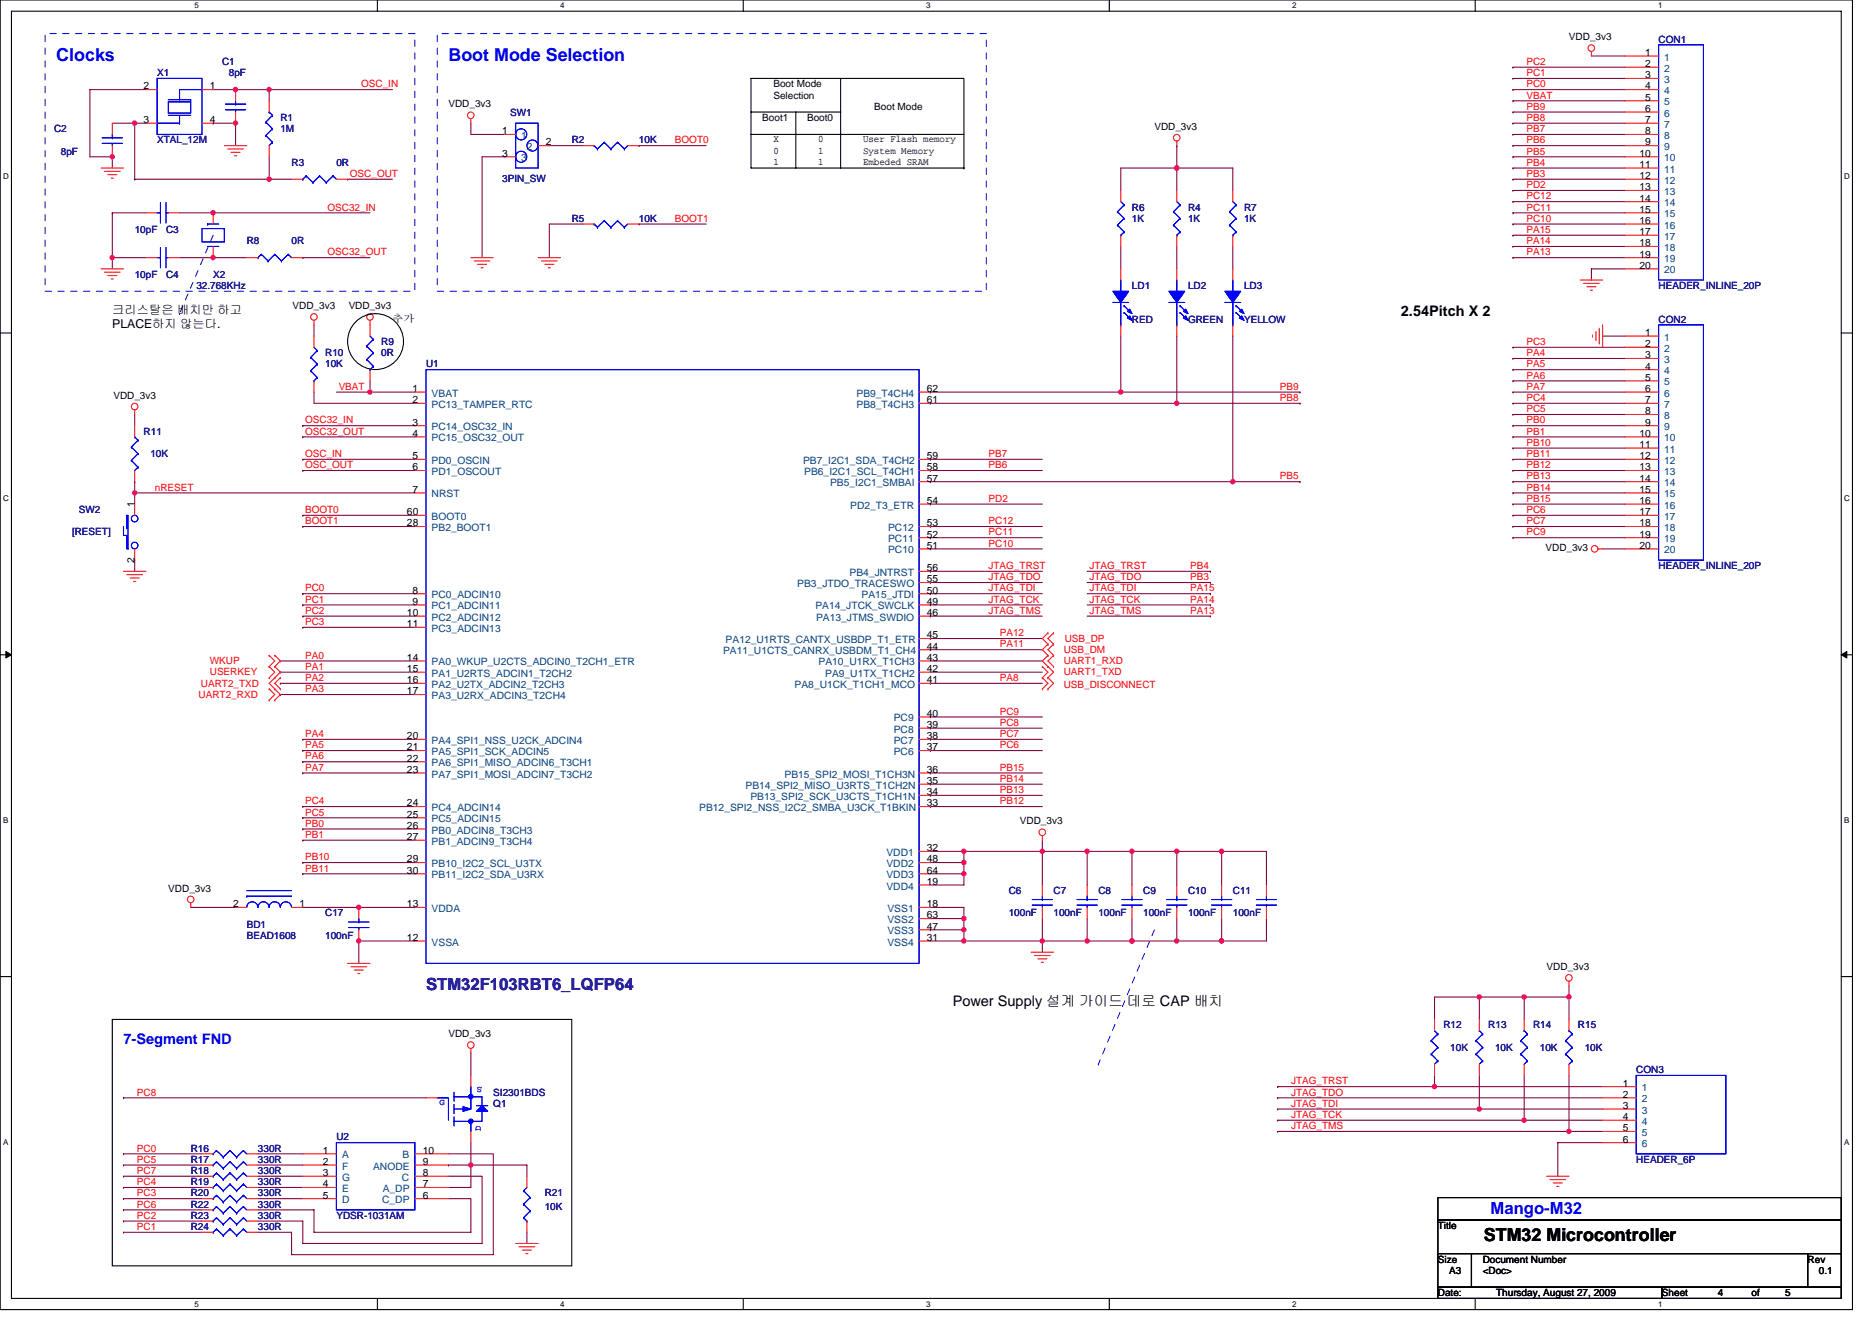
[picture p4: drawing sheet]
<svg xmlns="http://www.w3.org/2000/svg" width="297mm" height="210mm" viewBox="0 0 297 210" stroke-linecap="round" stroke-linejoin="round" font-family="sans-serif">
<defs><g id="words">
<g font-size="2.8" fill="#00f">
<text x="8.9" y="9.8">Clocks</text>
<text x="71.2" y="9.8">Boot Mode Selection</text>
</g>
<text font-size="2.8" x="235.5" y="197">STM32 Microcontroller</text>
<text font-size="2.6" fill="#000080" x="67.6" y="157.1">STM32F103RBT6_LQFP64</text>
<text font-size="2.6" fill="#00f" x="236.5" y="192.7">Mango-M32</text>
<g font-size="2.3">
<text x="222.3" y="50.1">2.54Pitch X 2</text>
<text x="151.2" y="159.6">Power Supply 설계 가이드 데로 CAP 배치</text>
</g>
<text font-size="2.3" fill="#00f" x="19.6" y="165.7">7-Segment FND</text>
<g font-size="1.9">
<text x="17.8" y="49.8">크리스탈은 배치만 하고</text>
<text x="17.8" y="52">PLACE하지 않는다.</text>
</g>
<g font-size="1.6" fill="#000080">
<text x="35.2" y="10.3">C1</text>
<text x="263.2" y="6.8">CON1</text>
<text x="24.9" y="12.1">X1</text>
<text x="36.3" y="12.1">8pF</text>
<text x="8.6" y="21">C2</text>
<text x="24.9" y="22.8">XTAL_12M</text>
<text x="44.5" y="19.2">R1</text>
<text x="44.5" y="21">1M</text>
<text x="80.9" y="18.5">SW1</text>
<text x="90.7" y="22.8">R2</text>
<text x="101.4" y="22.8">10K</text>
<text x="9.6" y="24.5">8pF</text>
<text x="46.3" y="26.3">R3</text>
<text x="53.4" y="26.3">0R</text>
<text x="79.7" y="28.8">3PIN_SW</text>
<text x="90.7" y="35.2">R5</text>
<text x="101.4" y="35.2">10K</text>
<text x="179.6" y="33.4">R6</text>
<text x="179.6" y="35.2">1K</text>
<text x="188.5" y="33.4">R4</text>
<text x="188.5" y="35.2">1K</text>
<text x="197.4" y="33.4">R7</text>
<text x="197.4" y="35.2">1K</text>
<text x="21.4" y="37">10pF</text>
<text x="26.3" y="37">C3</text>
<text x="39.2" y="38.8">R8</text>
<text x="46.3" y="38.8">0R</text>
<text x="21.4" y="44.1">10pF</text>
<text x="26.3" y="44.1">C4</text>
<text x="31.2" y="45.9">32.768KHz</text>
<text x="33.8" y="44.1">X2</text>
<text x="179.6" y="45.9">LD1</text>
<text x="188.5" y="45.9">LD2</text>
<text x="197.4" y="45.9">LD3</text>
<text x="263.2" y="45.9">HEADER_INLINE_20P</text>
<text x="179.6" y="51.2">RED</text>
<text x="188.5" y="51.2">GREEN</text>
<text x="197.4" y="51.2">YELLOW</text>
<text x="263.2" y="51.2">CON2</text>
<text x="51.6" y="56.5">R10</text>
<text x="51.6" y="58.3">10K</text>
<text x="60.5" y="54.8">R9</text>
<text x="60.5" y="56.5">0R</text>
<text x="67.6" y="58.3">U1</text>
<text x="22.8" y="69">R11</text>
<text x="23.9" y="72.5">10K</text>
<text x="12.5" y="81.4">SW2</text>
<text x="11.4" y="85">[RESET]</text>
<text x="263.2" y="90.3">HEADER_INLINE_20P</text>
<text x="160.1" y="141.9">C6</text>
<text x="167.2" y="141.9">C7</text>
<text x="174.3" y="141.9">C8</text>
<text x="181.4" y="141.9">C9</text>
<text x="188.5" y="141.9">C10</text>
<text x="195.6" y="141.9">C11</text>
<text x="39.2" y="147.2">BD1</text>
<text x="39.2" y="149">BEAD1608</text>
<text x="51.6" y="145.4">C17</text>
<text x="51.6" y="149">100nF</text>
<text x="160.1" y="145.4">100nF</text>
<text x="167.2" y="145.4">100nF</text>
<text x="174.3" y="145.4">100nF</text>
<text x="181.4" y="145.4">100nF</text>
<text x="188.5" y="145.4">100nF</text>
<text x="195.6" y="145.4">100nF</text>
<text x="229" y="163.2">R12</text>
<text x="230.1" y="166.8">10K</text>
<text x="236.2" y="163.2">R13</text>
<text x="237.2" y="166.8">10K</text>
<text x="243.3" y="163.2">R14</text>
<text x="244.3" y="166.8">10K</text>
<text x="250.4" y="163.2">R15</text>
<text x="251.5" y="166.8">10K</text>
<text x="78.3" y="173.9">SI2301BDS</text>
<text x="259.6" y="170.3">CON3</text>
<text x="78.3" y="175.7">Q1</text>
<text x="30.3" y="184.6">R17</text>
<text x="30.3" y="182.8">R16</text>
<text x="40.9" y="184.6">330R</text>
<text x="40.9" y="182.8">330R</text>
<text x="53.4" y="181">U2</text>
<text x="259.6" y="184.6">HEADER_6P</text>
<text x="30.3" y="186.3">R18</text>
<text x="30.3" y="188.1">R19</text>
<text x="30.3" y="189.9">R20</text>
<text x="30.3" y="191.7">R22</text>
<text x="40.9" y="186.3">330R</text>
<text x="40.9" y="188.1">330R</text>
<text x="40.9" y="189.9">330R</text>
<text x="40.9" y="191.7">330R</text>
<text x="86.4" y="189.9">R21</text>
<text x="30.3" y="193.4">R23</text>
<text x="30.3" y="195.2">R24</text>
<text x="40.9" y="193.4">330R</text>
<text x="40.9" y="195.2">330R</text>
<text x="53.4" y="193.4">YDSR-1031AM</text>
<text x="86.4" y="192">10K</text>
</g>
<g font-size="1.6" fill="#f00">
<text x="242.2" y="10.3">PC2</text>
<text x="57.3" y="13.9">OSC_IN</text>
<text x="242.2" y="17.4">PB9</text>
<text x="242.2" y="13.9">PC0</text>
<text x="242.2" y="12.1">PC1</text>
<text x="242.2" y="15.6">VBAT</text>
<text x="107.1" y="22.8">BOOT0</text>
<text x="242.2" y="22.8">PB6</text>
<text x="242.2" y="21">PB7</text>
<text x="242.2" y="19.2">PB8</text>
<text x="55.5" y="28.1">OSC_OUT</text>
<text x="242.2" y="29.9">PD2</text>
<text x="242.2" y="28.1">PB3</text>
<text x="242.2" y="26.3">PB4</text>
<text x="242.2" y="24.5">PB5</text>
<text x="52" y="33.4">OSC32_IN</text>
<text x="107.1" y="35.2">BOOT1</text>
<text x="242.2" y="35.2">PC10</text>
<text x="242.2" y="33.4">PC11</text>
<text x="242.2" y="31.6">PC12</text>
<text x="52" y="40.5">OSC32_OUT</text>
<text x="242.2" y="40.5">PA13</text>
<text x="242.2" y="38.8">PA14</text>
<text x="242.2" y="37">PA15</text>
<text x="242.2" y="58.3">PA5</text>
<text x="242.2" y="56.5">PA4</text>
<text x="242.2" y="54.8">PC3</text>
<text x="53.7" y="61.9">VBAT</text>
<text x="203.1" y="61.9">PB9</text>
<text x="203.1" y="63.6">PB8</text>
<text x="242.2" y="65.4">PC5</text>
<text x="242.2" y="63.6">PC4</text>
<text x="242.2" y="61.9">PA7</text>
<text x="242.2" y="60.1">PA6</text>
<text x="48.4" y="67.2">OSC32_IN</text>
<text x="48.4" y="69">OSC32_OUT</text>
<text x="242.2" y="70.8">PB10</text>
<text x="242.2" y="69">PB1</text>
<text x="242.2" y="67.2">PB0</text>
<text x="24.6" y="77.9">nRESET</text>
<text x="48.4" y="72.5">OSC_IN</text>
<text x="48.4" y="74.3">OSC_OUT</text>
<text x="156.9" y="72.5">PB7</text>
<text x="156.9" y="74.3">PB6</text>
<text x="203.1" y="76.1">PB5</text>
<text x="242.2" y="77.9">PB14</text>
<text x="242.2" y="76.1">PB13</text>
<text x="242.2" y="74.3">PB12</text>
<text x="242.2" y="72.5">PB11</text>
<text x="48.4" y="81.4">BOOT0</text>
<text x="48.4" y="83.2">BOOT1</text>
<text x="156.9" y="79.7">PD2</text>
<text x="156.9" y="83.2">PC12</text>
<text x="242.2" y="83.2">PC7</text>
<text x="242.2" y="81.4">PC6</text>
<text x="242.2" y="79.7">PB15</text>
<text x="156.9" y="85">PC11</text>
<text x="156.9" y="86.8">PC10</text>
<text x="242.2" y="85">PC9</text>
<text x="48.4" y="93.9">PC0</text>
<text x="48.4" y="95.7">PC1</text>
<text x="156.9" y="90.3">JTAG_TRST</text>
<text x="156.9" y="92.1">JTAG_TDO</text>
<text x="156.9" y="93.9">JTAG_TDI</text>
<text x="156.9" y="95.7">JTAG_TCK</text>
<text x="172.9" y="90.3">JTAG_TRST</text>
<text x="172.9" y="92.1">JTAG_TDO</text>
<text x="172.9" y="93.9">JTAG_TDI</text>
<text x="172.9" y="95.7">JTAG_TCK</text>
<text x="188.9" y="95.7">PA14</text>
<text x="188.9" y="90.3">PB4</text>
<text x="188.9" y="92.1">PB3</text>
<text x="188.9" y="93.9">PA15</text>
<text x="48.4" y="97.4">PC2</text>
<text x="48.4" y="99.2">PC3</text>
<text x="156.9" y="97.4">JTAG_TMS</text>
<text x="158.6" y="101">PA12</text>
<text x="168.9" y="101.9">USB_DP</text>
<text x="172.9" y="97.4">JTAG_TMS</text>
<text x="188.9" y="97.4">PA13</text>
<text x="33.3" y="105.4">WKUP</text>
<text x="33.3" y="107.2">USERKEY</text>
<text x="48.4" y="104.5">PA0</text>
<text x="48.4" y="106.3">PA1</text>
<text x="158.6" y="102.8">PA11</text>
<text x="168.8" y="105.4">UART1_RXD</text>
<text x="168.8" y="107.2">UART1_TXD</text>
<text x="168.8" y="103.7">USB_DM</text>
<text x="31.5" y="110.8">UART2_RXD</text>
<text x="31.9" y="109">UART2_TXD</text>
<text x="48.4" y="108.1">PA2</text>
<text x="48.4" y="109.9">PA3</text>
<text x="158.6" y="113.4">PC9</text>
<text x="158.6" y="108.1">PA8</text>
<text x="168.8" y="109.2">USB_DISCONNECT</text>
<text x="48.4" y="117">PA4</text>
<text x="48.4" y="118.8">PA5</text>
<text x="158.6" y="115.2">PC8</text>
<text x="158.6" y="117">PC7</text>
<text x="158.6" y="118.8">PC6</text>
<text x="48.4" y="120.5">PA6</text>
<text x="48.4" y="122.3">PA7</text>
<text x="158.6" y="122.3">PB15</text>
<text x="158.6" y="124.1">PB14</text>
<text x="158.6" y="125.9">PB13</text>
<text x="48.4" y="127.7">PC4</text>
<text x="48.4" y="129.4">PC5</text>
<text x="48.4" y="131.2">PB0</text>
<text x="158.6" y="127.7">PB12</text>
<text x="48.4" y="133">PB1</text>
<text x="48.4" y="136.5">PB10</text>
<text x="48.4" y="138.3">PB11</text>
<text x="21.7" y="173.9">PC8</text>
<text x="204.9" y="173.9">JTAG_TDO</text>
<text x="204.9" y="172.1">JTAG_TRST</text>
<text x="204.9" y="175.7">JTAG_TDI</text>
<text x="204.9" y="177.4">JTAG_TCK</text>
<text x="204.9" y="179.2">JTAG_TMS</text>
<text x="21.7" y="182.8">PC0</text>
<text x="21.7" y="184.6">PC5</text>
<text x="21.7" y="186.3">PC7</text>
<text x="21.7" y="188.1">PC4</text>
<text x="21.7" y="189.9">PC3</text>
<text x="21.7" y="191.7">PC6</text>
<text x="21.7" y="193.4">PC2</text>
<text x="21.7" y="195.2">PC1</text>
</g>
<g font-size="1.6">
<text x="249" y="6.4">VDD_3v3</text>
<text x="261" y="8.9">1</text>
<text x="261" y="10.6">2</text>
<text x="22.8" y="14.2">2</text>
<text x="33.3" y="14.2">1</text>
<text x="71.2" y="17.1">VDD_3v3</text>
<text x="122.7" y="13.9">Boot Mode</text>
<text x="122.7" y="15.7">Selection</text>
<text x="138.7" y="17.4">Boot Mode</text>
<text x="261" y="12.4">3</text>
<text x="261" y="14.2">4</text>
<text x="261" y="16">5</text>
<text x="261" y="17.8">6</text>
<text x="22.8" y="19.5">3</text>
<text x="33.3" y="19.5">4</text>
<text x="79.7" y="21.3">1</text>
<text x="86.6" y="23.1">2</text>
<text x="120.9" y="19.2">Boot1</text>
<text x="122.7" y="22.6">X</text>
<text x="128.1" y="19.2">Boot0</text>
<text x="129.8" y="22.6">0</text>
<text x="136.9" y="22.6">User Flash memory</text>
<text x="183.2" y="20.6">VDD_3v3</text>
<text x="261" y="19.5">7</text>
<text x="261" y="21.3">8</text>
<text x="261" y="23.1">9</text>
<text x="79.7" y="24.9">3</text>
<text x="122.7" y="24.4">0</text>
<text x="122.7" y="26.1">1</text>
<text x="129.8" y="24.4">1</text>
<text x="129.8" y="26.1">1</text>
<text x="136.9" y="24.4">System Memory</text>
<text x="136.9" y="26.1">Embeded SRAM</text>
<text x="260.2" y="24.9">10</text>
<text x="260.2" y="26.6">11</text>
<text x="260.2" y="28.4">12</text>
<text x="260.2" y="30.2">13</text>
<text x="260.2" y="32">14</text>
<text x="260.2" y="33.8">15</text>
<text x="260.2" y="35.5">16</text>
<text x="260.2" y="37.3">17</text>
<text x="260.2" y="39.1">18</text>
<text x="260.2" y="40.9">19</text>
<text x="260.2" y="42.7">20</text>
<text x="46.4" y="49.1">VDD_3v3</text>
<text x="55.3" y="49.1">VDD_3v3</text>
<text x="62.3" y="51">추가</text>
<text x="261" y="53.3">1</text>
<text x="261" y="55.1">2</text>
<text x="261" y="56.9">3</text>
<text x="261" y="58.7">4</text>
<text x="18" y="63.3">VDD_3v3</text>
<text x="65.5" y="62.2">1</text>
<text x="65.5" y="64">2</text>
<text x="147.1" y="62.2">62</text>
<text x="147.1" y="64">61</text>
<text x="261" y="60.4">5</text>
<text x="261" y="62.2">6</text>
<text x="261" y="64">7</text>
<text x="261" y="65.8">8</text>
<text x="65.5" y="67.5">3</text>
<text x="65.5" y="69.3">4</text>
<text x="260.2" y="69.3">10</text>
<text x="260.2" y="71.1">11</text>
<text x="261" y="67.5">9</text>
<text x="65.5" y="72.9">5</text>
<text x="65.5" y="74.7">6</text>
<text x="147.1" y="72.9">59</text>
<text x="147.1" y="74.7">58</text>
<text x="147.1" y="76.4">57</text>
<text x="260.2" y="72.9">12</text>
<text x="260.2" y="74.7">13</text>
<text x="260.2" y="76.4">14</text>
<text x="21.4" y="80.5" transform="rotate(-90 21.4 80.5)">1</text>
<text x="64.6" y="83.5">28</text>
<text x="64.6" y="81.8">60</text>
<text x="65.5" y="78.2">7</text>
<text x="147.1" y="83.5">53</text>
<text x="147.1" y="80">54</text>
<text x="260.2" y="78.2">15</text>
<text x="260.2" y="80">16</text>
<text x="260.2" y="81.8">17</text>
<text x="260.2" y="83.5">18</text>
<text x="21.4" y="89.3" transform="rotate(-90 21.4 89.3)">2</text>
<text x="147.1" y="85.3">52</text>
<text x="147.1" y="87.1">51</text>
<text x="245.2" y="87.5">VDD_3v3</text>
<text x="260.2" y="85.3">19</text>
<text x="260.2" y="87.1">20</text>
<text x="65.5" y="94.2">8</text>
<text x="65.5" y="96">9</text>
<text x="147.1" y="94.2">50</text>
<text x="147.1" y="90.7">56</text>
<text x="147.1" y="92.4">55</text>
<text x="147.1" y="96">49</text>
<text x="64.6" y="97.8">10</text>
<text x="64.6" y="99.5">11</text>
<text x="147.1" y="101.3">45</text>
<text x="147.1" y="97.8">46</text>
<text x="64.6" y="104.9">14</text>
<text x="64.6" y="106.7">15</text>
<text x="147.1" y="106.7">42</text>
<text x="147.1" y="103.1">44</text>
<text x="147.1" y="104.9">43</text>
<text x="64.6" y="108.4">16</text>
<text x="64.6" y="110.2">17</text>
<text x="147.1" y="113.8">40</text>
<text x="147.1" y="108.4">41</text>
<text x="64.6" y="117.3">20</text>
<text x="64.6" y="119.1">21</text>
<text x="147.1" y="115.5">39</text>
<text x="147.1" y="117.3">38</text>
<text x="147.1" y="119.1">37</text>
<text x="64.6" y="120.9">22</text>
<text x="64.6" y="122.7">23</text>
<text x="147.1" y="122.7">36</text>
<text x="147.1" y="124.4">35</text>
<text x="64.6" y="128">24</text>
<text x="64.6" y="129.8">25</text>
<text x="64.6" y="131.6">26</text>
<text x="147.1" y="126.2">34</text>
<text x="147.1" y="128">33</text>
<text x="161.8" y="130.9">VDD_3v3</text>
<text x="64.6" y="133.3">27</text>
<text x="64.6" y="136.9">29</text>
<text x="147.1" y="135.1">32</text>
<text x="147.1" y="136.9">48</text>
<text x="26.7" y="141.5">VDD_3v3</text>
<text x="37" y="144">2</text>
<text x="47.5" y="144">1</text>
<text x="64.6" y="138.7">30</text>
<text x="64.6" y="144">13</text>
<text x="147.1" y="144">18</text>
<text x="147.1" y="138.7">64</text>
<text x="147.1" y="140.4">19</text>
<text x="64.6" y="149.3">12</text>
<text x="147.1" y="149.3">31</text>
<text x="147.1" y="147.6">47</text>
<text x="147.1" y="145.8">63</text>
<text x="245.4" y="154">VDD_3v3</text>
<text x="71.2" y="164.6">VDD_3v3</text>
<text x="257.5" y="172.4">1</text>
<text x="257.5" y="174.2">2</text>
<text x="257.5" y="176">3</text>
<text x="257.5" y="177.8">4</text>
<text x="257.5" y="179.6">5</text>
<text x="51.2" y="183.1">1</text>
<text x="51.2" y="184.9">2</text>
<text x="67.1" y="183.1">10</text>
<text x="67.1" y="184.9">9</text>
<text x="257.5" y="181.3">6</text>
<text x="51.2" y="186.7">3</text>
<text x="51.2" y="188.4">4</text>
<text x="51.2" y="190.2">5</text>
<text x="67.1" y="188.4">7</text>
<text x="67.1" y="186.7">8</text>
<text x="67.1" y="190.2">6</text>
<text x="228.2" y="195.1">Title</text>
<text x="228.2" y="200.4">Size</text>
<text x="229.9" y="202.2">A3</text>
<text x="235.3" y="200.4">Document Number</text>
<text x="235.3" y="202.2">&lt;Doc&gt;</text>
<text x="286.8" y="200.4">Rev</text>
<text x="288.6" y="202.2">0.1</text>
<text x="228.2" y="205.7">Date:</text>
<text x="237.4" y="205.7">Thursday, August 27, 2009</text>
<text x="263.7" y="205.7">Sheet</text>
<text x="272.6" y="205.7">4</text>
<text x="277.9" y="205.7">of</text>
<text x="283.3" y="205.7">5</text>
</g>
<g font-size="1.6" fill="#004080">
<text x="264.1" y="9.6">1</text>
<text x="264.1" y="11.4">2</text>
<text x="264.1" y="13.2">3</text>
<text x="264.1" y="14.9">4</text>
<text x="264.1" y="16.7">5</text>
<text x="82.7" y="22.1">1</text>
<text x="83.6" y="23.8">2</text>
<text x="264.1" y="18.5">6</text>
<text x="264.1" y="20.3">7</text>
<text x="264.1" y="22.1">8</text>
<text x="264.1" y="23.8">9</text>
<text x="82.7" y="25.6">3</text>
<text x="264.1" y="25.6">10</text>
<text x="264.1" y="27.4">11</text>
<text x="264.1" y="29.2">12</text>
<text x="264.1" y="30.9">13</text>
<text x="264.1" y="32.7">14</text>
<text x="264.1" y="34.5">15</text>
<text x="264.1" y="36.3">16</text>
<text x="264.1" y="38.1">17</text>
<text x="264.1" y="39.8">18</text>
<text x="264.1" y="41.6">19</text>
<text x="264.1" y="43.4">20</text>
<text x="264.1" y="54.1">1</text>
<text x="264.1" y="55.8">2</text>
<text x="264.1" y="57.6">3</text>
<text x="264.1" y="59.4">4</text>
<text x="68.5" y="62.9">VBAT</text>
<text x="68.5" y="64.7">PC13_TAMPER_RTC</text>
<text x="135.9" y="62.9">PB9_T4CH4</text>
<text x="135.9" y="64.7">PB8_T4CH3</text>
<text x="264.1" y="61.2">5</text>
<text x="264.1" y="62.9">6</text>
<text x="264.1" y="64.7">7</text>
<text x="68.5" y="68.3">PC14_OSC32_IN</text>
<text x="68.5" y="70.1">PC15_OSC32_OUT</text>
<text x="264.1" y="66.5">8</text>
<text x="264.1" y="68.3">9</text>
<text x="264.1" y="70.1">10</text>
<text x="264.1" y="71.8">11</text>
<text x="68.5" y="73.6">PD0_OSCIN</text>
<text x="68.5" y="75.4">PD1_OSCOUT</text>
<text x="127.4" y="73.6">PB7_I2C1_SDA_T4CH2</text>
<text x="127.6" y="75.4">PB6_I2C1_SCL_T4CH1</text>
<text x="131.7" y="77.2">PB5_I2C1_SMBAI</text>
<text x="264.1" y="73.6">12</text>
<text x="264.1" y="75.4">13</text>
<text x="264.1" y="77.2">14</text>
<text x="68.5" y="79">NRST</text>
<text x="68.5" y="82.5">BOOT0</text>
<text x="134.9" y="80.7">PD2_T3_ETR</text>
<text x="264.1" y="79">15</text>
<text x="264.1" y="80.7">16</text>
<text x="264.1" y="82.5">17</text>
<text x="68.5" y="84.3">PB2_BOOT1</text>
<text x="140.9" y="84.3">PC12</text>
<text x="140.9" y="86.1">PC11</text>
<text x="140.9" y="87.8">PC10</text>
<text x="264.1" y="84.3">18</text>
<text x="264.1" y="86.1">19</text>
<text x="264.1" y="87.8">20</text>
<text x="68.5" y="95">PC0_ADCIN10</text>
<text x="126.5" y="93.2">PB3_JTDO_TRACESWO</text>
<text x="134.8" y="91.4">PB4_JNTRST</text>
<text x="136.7" y="95">PA15_JTDI</text>
<text x="68.5" y="96.7">PC1_ADCIN11</text>
<text x="68.5" y="98.5">PC2_ADCIN12</text>
<text x="68.5" y="100.3">PC3_ADCIN13</text>
<text x="129.4" y="96.7">PA14_JTCK_SWCLK</text>
<text x="129.5" y="98.5">PA13_JTMS_SWDIO</text>
<text x="68.5" y="105.6">PA0_WKUP_U2CTS_ADCIN0_T2CH1_ETR</text>
<text x="68.5" y="107.4">PA1_U2RTS_ADCIN1_T2CH2</text>
<text x="114.7" y="103.8">PA11_U1CTS_CANRX_USBDM_T1_CH4</text>
<text x="115.1" y="102.1">PA12_U1RTS_CANTX_USBDP_T1_ETR</text>
<text x="129.9" y="105.6">PA10_U1RX_T1CH3</text>
<text x="130.9" y="107.4">PA9_U1TX_T1CH2</text>
<text x="68.5" y="109.2">PA2_U2TX_ADCIN2_T2CH3</text>
<text x="68.5" y="111">PA3_U2RX_ADCIN3_T2CH4</text>
<text x="126.1" y="109.2">PA8_U1CK_T1CH1_MCO</text>
<text x="68.5" y="118.1">PA4_SPI1_NSS_U2CK_ADCIN4</text>
<text x="68.5" y="119.8">PA5_SPI1_SCK_ADCIN5</text>
<text x="141.8" y="114.5">PC9</text>
<text x="141.8" y="116.3">PC8</text>
<text x="141.8" y="118.1">PC7</text>
<text x="141.8" y="119.8">PC6</text>
<text x="68.5" y="121.6">PA6_SPI1_MISO_ADCIN6_T3CH1</text>
<text x="68.5" y="123.4">PA7_SPI1_MOSI_ADCIN7_T3CH2</text>
<text x="118.3" y="125.2">PB14_SPI2_MISO_U3RTS_T1CH2N</text>
<text x="124.5" y="123.4">PB15_SPI2_MOSI_T1CH3N</text>
<text x="68.5" y="128.7">PC4_ADCIN14</text>
<text x="68.5" y="130.5">PC5_ADCIN15</text>
<text x="111" y="128.7">PB12_SPI2_NSS_I2C2_SMBA_U3CK_T1BKIN</text>
<text x="119.1" y="127">PB13_SPI2_SCK_U3CTS_T1CH1N</text>
<text x="68.5" y="132.3">PB0_ADCIN8_T3CH3</text>
<text x="68.5" y="134.1">PB1_ADCIN9_T3CH4</text>
<text x="68.5" y="137.6">PB10_I2C2_SCL_U3TX</text>
<text x="140.6" y="135.8">VDD1</text>
<text x="140.6" y="137.6">VDD2</text>
<text x="68.5" y="139.4">PB11_I2C2_SDA_U3RX</text>
<text x="140.6" y="139.4">VDD3</text>
<text x="140.6" y="141.2">VDD4</text>
<text x="68.5" y="144.7">VDDA</text>
<text x="140.8" y="148.3">VSS3</text>
<text x="140.8" y="146.5">VSS2</text>
<text x="140.8" y="144.7">VSS1</text>
<text x="68.5" y="150.1">VSSA</text>
<text x="140.8" y="150.1">VSS4</text>
<text x="260.5" y="173.2">1</text>
<text x="260.5" y="175">2</text>
<text x="260.5" y="176.7">3</text>
<text x="260.5" y="178.5">4</text>
<text x="54.3" y="183.9">A</text>
<text x="54.3" y="185.6">F</text>
<text x="59.2" y="185.6">ANODE</text>
<text x="63.9" y="183.9">B</text>
<text x="260.5" y="180.3">5</text>
<text x="260.5" y="182.1">6</text>
<text x="54.3" y="187.4">G</text>
<text x="54.3" y="189.2">E</text>
<text x="54.3" y="191">D</text>
<text x="60.6" y="191">C_DP</text>
<text x="60.7" y="189.2">A_DP</text>
<text x="63.8" y="187.4">C</text>
</g>
<g font-size="1.4" fill="#00f">
<text x="76.5" y="172.5" transform="rotate(180 76.5 172.5)">S</text>
<text x="69.7" y="175.4">G</text>
<text x="76.3" y="179.6" transform="rotate(-90 76.3 179.6)">D</text>
</g>
<g font-size="1.3">
<text x="30.8" y="1.3">5</text>
<text x="88.9" y="1.3">4</text>
<text x="147" y="1.3">3</text>
<text x="205" y="1.3">2</text>
<text x="263.1" y="1.3">1</text>
<text x=".5" y="28.4">D</text>
<text x="292.6" y="28.4">D</text>
<text x=".5" y="79.5">C</text>
<text x="292.6" y="79.5">C</text>
<text x=".5" y="130.6">B</text>
<text x="292.6" y="130.6">B</text>
<text x=".5" y="181.7">A</text>
<text x="292.6" y="181.7">A</text>
<text x="30.8" y="207.4">5</text>
<text x="88.9" y="207.4">4</text>
<text x="147" y="207.4">3</text>
<text x="205" y="207.4">2</text>
<text x="263.1" y="207.4">1</text>
</g>
</g></defs>
<path d="M0 0h293.9v207.9h-293.9zM1.8 1.8h290.4v204.3h-290.4z" fill="none" stroke="#000" stroke-width=".17"/>
<g fill="#fff">
<path d="M30.8 .2h.7v1.4h-.7z"/>
<path d="M30.8 206.3h.7v1.4h-.7z"/>
</g>
<path d="M59.9 0v1.8M59.9 206.1v1.8" fill="none" stroke="#000" stroke-width=".17"/>
<g fill="#fff">
<path d="M88.9 .2h.7v1.4h-.7z"/>
<path d="M88.9 206.3h.7v1.4h-.7z"/>
</g>
<path d="M117.9 0v1.8M117.9 206.1v1.8" fill="none" stroke="#000" stroke-width=".17"/>
<g fill="#fff">
<path d="M147 .2h.7v1.4h-.7z"/>
<path d="M147 206.3h.7v1.4h-.7z"/>
</g>
<path d="M176 0v1.8M176 206.1v1.8" fill="none" stroke="#000" stroke-width=".17"/>
<g fill="#fff">
<path d="M205 .2h.7v1.4h-.7z"/>
<path d="M205 206.3h.7v1.4h-.7z"/>
</g>
<path d="M234.1 0v1.8M234.1 206.1v1.8" fill="none" stroke="#000" stroke-width=".17"/>
<g fill="#fff">
<path d="M263.1 .2h.7v1.4h-.7z"/>
<path d="M263.1 206.3h.7v1.4h-.7z"/>
<path d="M.5 27.3h.9v1.4h-.9z"/>
<path d="M292.6 27.3h.9v1.4h-.9z"/>
<path d="M.5 78.4h.9v1.4h-.9z"/>
<path d="M292.6 78.4h.9v1.4h-.9z"/>
</g>
<path d="M0 52.9h1.8M292.2 52.9h1.7" fill="none" stroke="#000" stroke-width=".17"/>
<g fill="#fff">
<path d="M.5 129.5h.8v1.4h-.8z"/>
<path d="M292.6 129.5h.9v1.4h-.9z"/>
</g>
<path d="M0 103.9h1.8M292.2 103.9h1.7" fill="none" stroke="#000" stroke-width=".17"/>
<path d="M.9 103.4l.9 .5-.9 .5zM292.2 103.9l.8-.5v1z" fill="#000" stroke="#000" stroke-width=".16"/>
<g fill="#fff">
<path d="M.5 180.5h.8v1.4h-.8z"/>
<path d="M292.6 180.5h.9v1.4h-.9z"/>
</g>
<g fill="none" stroke="#000" stroke-width=".17">
<path d="M119.2 17.8h14.2M119.2 12.4h33.7v14.3h-33.7zM126.3 17.8v8.9M133.4 12.4v14.3M119.2 21.3h33.7M152.9 26.7h.1M0 155h1.8M292.2 155h1.7M17.8 161.8h72.9v39.1h-72.9zM228.2 190.1h64v3.5h-64zM228.2 193.6h64v5.4h-64zM228.2 199h5.3v5.3h-5.3z"/>
<path d="M233.5 199h53.3v5.3h-53.3zM286.8 199h5.4v5.3h-5.4zM228.2 204.3h35.5v1.8h-35.5zM263.7 204.3h28.5v1.8h-28.5z"/>
<circle cx="59.6" cy="54.2" r="4.4"/>
</g>
<g fill="none" stroke="#800040" stroke-width=".17">
<path d="M17.8 19.6h3.6M21.4 19.6h.1M21.4 19.6h1.8M21.4 19.6v8.8M23.2 14.2h-8.9v10.7h3.5M33.8 14.2h3.6M33.8 19.6h3.6v3.5M33.8 19.6h.1M37.4 14.2h.1M37.4 14.2h24.9M42.7 14.2h.1M42.7 14.2v1.8"/>
<path d="M74.7 19.6v1.7h5.3M240.1 19.6h.1M240.1 17.8h.1M240.1 14.2h.1M240.1 12.4h.1M240.1 10.7h.1M240.1 16h.1M240.1 14.2h17.7M240.1 19.6h17.7M240.1 17.8h17.7M240.1 12.4h17.7M240.1 10.7h17.7"/>
<path d="M240.1 16h17.7M252.5 8.9h5.3M17.8 24.9h.1M17.8 33.8h5.4M17.8 33.8h.1M17.8 24.9v1.8M17.8 33.8v7.1M21.4 28.4h.1M21.4 28.4h21.3M28.5 33.8h5.3M33.8 33.8h.1M33.8 33.8h24.9"/>
<path d="M42.7 24.9v3.5M42.7 28.4h3.6M55.2 28.4h.1M55.2 28.4h7.1M80 24.9h-3.5v16M87.2 23.1h5.3M92.5 35.6h-5.3v5.3M101.4 23.1h.1M101.4 35.6h.1M101.4 23.1h10.7M101.4 35.6h10.7M177.8 39.1v3.6"/>
<path d="M186.7 39.1v3.6M186.7 26.7h-8.9v3.5M186.7 26.7h8.9v3.5M186.7 26.7h.1M186.7 23.1h.1M186.7 23.1v7.1M195.6 39.1v3.6M240.1 39.1h.1M240.1 37.3h.1M240.1 35.6h.1M240.1 33.8h.1M240.1 32h.1"/>
<path d="M240.1 30.2h.1M240.1 28.4h.1M240.1 26.7h.1M240.1 24.9h.1M240.1 23.1h.1M240.1 21.3h.1M240.1 23.1h17.7M240.1 35.6h17.7M240.1 33.8h17.7M240.1 28.4h17.7M240.1 39.1h17.7M240.1 37.3h17.7"/>
<path d="M240.1 32h17.7M240.1 30.2h17.7M240.1 26.7h17.7M240.1 24.9h17.7M240.1 21.3h17.7M17.8 40.9v1.8M17.8 40.9h5.4M28.5 40.9h5.3M33.8 40.9h.1M33.8 40.9h5.4M48 40.9h.1M48 40.9h10.7"/>
<path d="M49.8 51.6v1.7M177.8 53.3v8.9M186.7 53.3v10.7M195.6 53.3v23.2M240.1 40.9h.1M240.1 58.7h.1M240.1 56.9h.1M240.1 55.1h.1M240.1 40.9h17.7M240.1 58.7h17.7M240.1 56.9h17.7M240.1 55.1h17.7"/>
<path d="M254.3 53.3h3.5M257.8 42.7h-5.3v1.7M21.4 78.2h.1M21.4 65.8v1.8M21.4 78.2v1.8M21.4 76.5h.1M21.4 78.2h44.4M21.4 76.5v1.7M48 72.9h.1M48 74.7h.1M48 67.6h.1M48 69.3h.1"/>
<path d="M48 72.9h17.8M48 74.7h17.8M48 67.6h17.8M48 69.3h17.8M49.8 62.2v1.8h16M53.4 62.2h5.3M58.7 62.2h7.1M58.7 60.5v1.7M58.7 62.2h.1M147.6 72.9h.1M147.6 74.7h.1M147.6 76.5h.1"/>
<path d="M147.6 62.2h.1M147.6 64h.1M147.6 72.9h17.8M147.6 74.7h17.8M147.6 76.5h58.7M147.6 62.2h58.7M147.6 64h58.7M206.3 76.5h.1M206.3 62.2h.1M206.3 64h.1M240.1 78.2h.1M240.1 76.5h.1"/>
<path d="M240.1 74.7h.1M240.1 72.9h.1M240.1 71.1h.1M240.1 69.3h.1M240.1 67.6h.1M240.1 65.8h.1M240.1 64h.1M240.1 62.2h.1M240.1 60.5h.1M240.1 72.9h17.7M240.1 74.7h17.7M240.1 76.5h17.7"/>
<path d="M240.1 78.2h17.7M240.1 62.2h17.7M240.1 64h17.7M240.1 67.6h17.7M240.1 69.3h17.7M240.1 71.1h17.7M240.1 65.8h17.7M240.1 60.5h17.7M21.4 88.9v1.8M48 81.8h.1M48 83.6h.1M48 94.2h.1"/>
<path d="M48 96h.1M48 97.8h.1M48 99.6h.1M48 81.8h17.8M48 83.6h17.8M48 94.2h17.8M48 96h17.8M48 97.8h17.8M48 99.6h17.8M147.6 80h.1M147.6 83.6h.1M147.6 85.3h.1"/>
<path d="M147.6 87.1h.1M147.6 90.7h.1M147.6 92.5h.1M147.6 94.2h.1M147.6 96h.1M147.6 97.8h.1M147.6 83.6h17.8M147.6 94.2h17.8M147.6 96h17.8M147.6 97.8h17.8M147.6 80h17.8M147.6 85.3h17.8"/>
<path d="M147.6 87.1h17.8M147.6 90.7h17.8M147.6 92.5h17.8M172.5 94.2h19.6M172.5 96h19.6M172.5 97.8h19.6M172.5 90.7h19.6M172.5 92.5h19.6M192.1 90.7h.1M192.1 92.5h.1M192.1 94.2h.1M192.1 96h.1"/>
<path d="M192.1 97.8h.1M240.1 85.3h.1M240.1 83.6h.1M240.1 81.8h.1M240.1 80h.1M240.1 81.8h17.7M240.1 83.6h17.7M240.1 80h17.7M240.1 85.3h17.7M254.3 87.1h3.5M44.5 104.9h.1M44.5 106.7h.1"/>
<path d="M44.5 108.5h.1M44.5 110.2h.1M44.5 104.9h21.3M44.5 106.7h21.3M44.5 108.5h21.3M44.5 110.2h21.3M48 117.3h.1M48 119.1h.1M48 117.3h17.8M48 119.1h17.8M147.6 101.3h.1M147.6 113.8h.1"/>
<path d="M147.6 115.6h.1M147.6 117.3h.1M147.6 119.1h.1M147.6 103.1h.1M147.6 104.9h17.8M147.6 106.7h17.8M147.6 108.5h.1M147.6 117.3h17.8M147.6 108.5h17.8M147.6 119.1h17.8M147.6 101.3h17.8M147.6 113.8h17.8"/>
<path d="M147.6 115.6h17.8M147.6 103.1h17.8M48 128h.1M48 129.8h.1M48 131.6h.1M48 133.3h.1M48 120.9h.1M48 122.7h.1M48 138.7h.1M48 136.9h.1M48 128h17.8M48 129.8h17.8"/>
<path d="M48 131.6h17.8M48 133.3h17.8M48 120.9h17.8M48 122.7h17.8M48 138.7h17.8M48 136.9h17.8M147.6 138.7h5.3M147.6 136.9h5.3M147.6 122.7h.1M147.6 124.5h.1M147.6 126.2h.1M147.6 128h.1"/>
<path d="M147.6 135.1h5.3M147.6 128h17.8M147.6 122.7h17.8M147.6 124.5h17.8M147.6 126.2h17.8M152.9 135.1v5.4h-5.3M152.9 138.7h.1M152.9 135.1h12.5M152.9 136.9h.1M152.9 135.1h.1M165.4 135.1v5.4M165.4 135.1h.1"/>
<path d="M165.4 133.3v1.8M165.4 135.1h21.3M172.5 135.1v5.4M172.5 135.1h.1M179.6 135.1v5.4M179.6 135.1h.1M186.7 135.1h.1M186.7 135.1h7.1M186.7 135.1v5.4M193.8 135.1h.1M193.8 135.1h7.2v5.4M193.8 135.1v5.4"/>
<path d="M30.3 144h7.1M48 144h8.9M56.9 149.4h8.9M56.9 144h.1M56.9 149.4h.1M56.9 144h8.9M56.9 149.4v3.5M147.6 144h5.3v1.8M147.6 145.8h5.3M147.6 147.6h.1M147.6 149.4h5.3M147.6 147.6h5.3"/>
<path d="M152.9 149.4h.1M152.9 147.6v1.8M152.9 145.8h.1M152.9 145.8v1.8M165.4 149.4h.1M165.4 145.8v3.6M165.4 149.4v1.7M172.5 149.4h.1M172.5 145.8v3.6M179.6 149.4h.1M179.6 145.8v3.6M186.7 145.8v3.6"/>
<path d="M186.7 149.4h.1M193.8 149.4h.1M193.8 145.8v3.6M201 145.8v3.6h-48.1M234.7 158.2h-7.1v3.6M234.7 158.2v3.6M234.7 158.2h.1M234.7 158.2h14.3M241.8 158.2v3.6M241.8 158.2h.1M249 158.2h.1M249 156.5v1.7"/>
<path d="M249 158.2v3.6M19.6 174.2h.1M19.6 174.2h48M74.7 167.1v3.6M202.7 174.2h.1M202.7 172.5h.1M202.7 176h.1M202.7 177.8h.1M202.7 179.6h.1M202.7 174.2h51.6M202.7 176h51.6M202.7 179.6h51.6"/>
<path d="M202.7 172.5h51.6M202.7 177.8h51.6M227.6 170.7v1.8M227.6 172.5h.1M234.7 176h.1M234.7 170.7v5.3M241.8 177.8h.1M241.8 170.7v7.1M249 179.6h.1M249 170.7v8.9M19.6 183.1h.1M19.6 184.9h.1"/>
<path d="M19.6 186.7h.1M19.6 188.5h.1M19.6 190.2h.1M19.6 192h.1M19.6 193.8h.1M19.6 195.6h.1M19.6 184.9h12.4M19.6 183.1h12.4M19.6 186.7h12.4M19.6 188.5h12.4M19.6 190.2h12.4M19.6 192h12.4"/>
<path d="M19.6 193.8h12.4M19.6 195.6h12.4M40.9 183.1h7.1M40.9 184.9h7.1M40.9 186.7h7.1M40.9 188.5h7.1M40.9 190.2h7.1M71.2 190.2h3.5v5.4h-24.9v-3.6h-8.9M71.2 186.7h5.3v10.7h-28.5v-3.6h-7.1M71.2 183.1h7.1v16h-32v-3.5h-5.4M71.2 184.9h.1M71.2 184.9h3.5"/>
<path d="M74.7 184.9v3.6h-3.5M74.7 181.4v3.5M74.7 184.9h8.9v1.8M83.6 195.6v1.8M254.3 181.4h-7.1v5.3"/>
</g>
<g fill="#f0f" stroke="#f0f" stroke-width=".17">
<circle cx="165.4" cy="149.3" r=".35"/>
<circle cx="179.6" cy="149.3" r=".35"/>
<circle cx="21.4" cy="78.2" r=".35"/>
<circle cx="193.8" cy="149.3" r=".35"/>
<circle cx="152.9" cy="138.7" r=".35"/>
<circle cx="152.9" cy="136.9" r=".35"/>
<circle cx="152.9" cy="135.1" r=".35"/>
<circle cx="152.9" cy="149.3" r=".35"/>
<circle cx="152.9" cy="147.6" r=".35"/>
<circle cx="195.6" cy="76.4" r=".35"/>
<circle cx="56.9" cy="144" r=".35"/>
<circle cx="152.9" cy="145.8" r=".35"/>
<circle cx="56.9" cy="149.3" r=".35"/>
<circle cx="186.7" cy="26.7" r=".35"/>
<circle cx="177.8" cy="62.2" r=".35"/>
<circle cx="186.7" cy="64" r=".35"/>
<circle cx="37.4" cy="19.5" r=".35"/>
<circle cx="42.7" cy="14.2" r=".35"/>
<circle cx="17.8" cy="24.9" r=".35"/>
<circle cx="21.4" cy="19.5" r=".35"/>
<circle cx="33.8" cy="33.8" r=".35"/>
<circle cx="172.5" cy="149.3" r=".35"/>
<circle cx="165.4" cy="135.1" r=".35"/>
<circle cx="172.5" cy="135.1" r=".35"/>
<circle cx="186.7" cy="135.1" r=".35"/>
<circle cx="193.8" cy="135.1" r=".35"/>
<circle cx="186.7" cy="149.3" r=".35"/>
<circle cx="17.8" cy="40.9" r=".35"/>
<circle cx="42.7" cy="28.4" r=".35"/>
<circle cx="37.4" cy="14.2" r=".35"/>
<circle cx="33.8" cy="40.9" r=".35"/>
<circle cx="179.6" cy="135.1" r=".35"/>
<circle cx="74.7" cy="184.9" r=".35"/>
<circle cx="234.7" cy="176" r=".35"/>
<circle cx="248.9" cy="179.6" r=".35"/>
<circle cx="241.8" cy="177.8" r=".35"/>
<circle cx="227.6" cy="172.5" r=".35"/>
<circle cx="248.9" cy="158.2" r=".35"/>
<circle cx="241.8" cy="158.2" r=".35"/>
<circle cx="234.7" cy="158.2" r=".35"/>
<circle cx="58.7" cy="62.2" r=".35"/>
</g>
<g fill="none" stroke="#f00" stroke-width=".17">
<path d="M17.8 19.6v1.7M23.2 14.2h1.7M23.2 19.6h1.7M32 14.2h1.8M32 19.6h1.8M37.4 14.2v1.8M37.4 17.8v1.8M42.7 16v1.8M74.7 18.8v.8M252.5 8.2v.7M257.8 8.9h5.4M257.8 10.7h5.4"/>
<path d="M257.8 12.4h5.4M257.8 14.2h5.4M257.8 16h5.4M257.8 17.8h5.4M257.8 19.6h5.4M16 26.7h3.6M16.6 27.2h2.5M17.1 27.7h1.4M17.6 28.3h.4M17.8 23.1v1.8M23.2 33.8h1.7M26.7 33.8h1.8"/>
<path d="M33.8 33.8v1.8M33.8 39.1v1.8M35.6 23.1h3.6M36.1 23.6h2.5M36.7 24.2h1.4M37.2 24.7h.3M42.7 23.1v1.8M46.3 28.4h1.7M53.4 28.4h1.8M80 21.3h1.8M80 24.9h1.8M85.4 23.1h1.8"/>
<path d="M92.5 23.1h1.8M92.5 35.6h1.8M99.6 23.1h1.8M99.6 35.6h1.8M177.8 30.2v1.8M177.8 37.3v1.8M186.7 22.4v.7M186.7 30.2v1.8M186.7 37.3v1.8M195.6 30.2v1.8M195.6 37.3v1.8M257.8 21.3h5.4"/>
<path d="M257.8 23.1h5.4M257.8 24.9h5.4M257.8 26.7h5.4M257.8 28.4h5.4M257.8 30.2h5.4M257.8 32h5.4M257.8 33.8h5.4M257.8 35.6h5.4M257.8 37.3h5.4M257.8 39.1h5.4M16 42.7h3.6M16.6 43.2h2.5"/>
<path d="M17.1 43.7h1.4M17.6 44.3h.4M23.2 40.9h1.7M26.7 40.9h1.8M39.2 40.9h1.7M46.3 40.9h1.7M49.8 50.8v.8M49.8 53.3v1.8M58.7 50.8v2.5M58.7 58.7v1.8M74.7 40.9h3.6M75.2 41.4h2.5"/>
<path d="M75.8 42h1.4M76.3 42.5h.4M85.4 40.9h3.5M85.9 41.4h2.5M86.4 42h1.5M87 42.5h.3M177.8 42.7v1.7M177.8 51.6v1.7M186.7 42.7v1.7M186.7 51.6v1.7M195.6 42.7v1.7M195.6 51.6v1.7"/>
<path d="M250.7 44.4h3.6M251.3 45h2.5M251.8 45.5h1.4M252.3 46.1h.4M252.7 53.2v.3M253.2 52.6v1.5M253.8 52.1v2.5M254.3 51.6v3.5M257.8 53.3h5.4M257.8 55.1h5.4M257.8 56.9h5.4M257.8 58.7h5.4"/>
<path d="M257.8 40.9h5.4M257.8 42.7h5.4M21.4 65.1v.7M21.4 67.6v1.7M21.4 74.7v1.8M49.8 60.5v1.7M65.8 62.2h1.8M65.8 64h1.8M65.8 67.6h1.8M65.8 69.3h1.8M65.8 72.9h1.8M65.8 74.7h1.8"/>
<path d="M65.8 78.2h1.8M145.8 62.2h1.8M145.8 64h1.8M145.8 72.9h1.8M145.8 74.7h1.8M145.8 76.5h1.8M257.8 60.5h5.4M257.8 62.2h5.4M257.8 64h5.4M257.8 65.8h5.4M257.8 67.6h5.4M257.8 69.3h5.4"/>
<path d="M257.8 71.1h5.4M257.8 72.9h5.4M257.8 74.7h5.4M257.8 76.5h5.4M257.8 78.2h5.4M19.6 90.7h3.6M20.1 91.2h2.5M20.7 91.7h1.4M21.2 92.3h.3M21.4 80v1.8M21.4 87.1v1.8M65.8 81.8h1.8"/>
<path d="M65.8 83.6h1.8M65.8 94.2h1.8M65.8 96h1.8M65.8 97.8h1.8M65.8 99.6h1.8M145.8 80h1.8M145.8 83.6h1.8M145.8 85.3h1.8M145.8 87.1h1.8M145.8 94.2h1.8M145.8 96h1.8M145.8 97.8h1.8"/>
<path d="M145.8 90.7h1.8M145.8 92.5h1.8M253.6 87.1h.7M257.8 80h5.4M257.8 81.8h5.4M257.8 83.6h5.4M257.8 85.3h5.4M257.8 87.1h5.4M42.7 105.8h.1M42.7 104h.1M42.7 107.6h.1M42.7 111.1h.1"/>
<path d="M42.7 109.3h.1M42.7 104l.9 .9-.9 .9M42.7 105.8l.9 .9-.9 .9M42.7 109.3l.9 .9-.9 .9M43.6 104h.1M43.6 105.8h.1M43.6 107.6h.1M43.6 109.3h.1M43.6 111.1h.1M43.6 104l.9 .9-.9 .9M43.6 105.8l.9 .9-1.8 1.8 1.8 1.7-.9 .9M44.5 107.6h.1"/>
<path d="M44.5 109.3h.1M44.5 107.6l-.9 .9 .9 .8M65.8 104.9h1.8M65.8 106.7h1.8M65.8 108.5h1.8M65.8 110.2h1.8M65.8 117.3h1.8M65.8 119.1h1.8M145.8 104.9h1.8M145.8 106.7h1.8M145.8 108.5h1.8M145.8 117.3h1.8"/>
<path d="M145.8 119.1h1.8M145.8 101.3h1.8M145.8 103.1h1.8M145.8 113.8h1.8M145.8 115.6h1.8M165.4 105.8h.1M165.4 107.6h.1M165.4 109.3h.1M165.4 105.8l.9 .9-.9 .9M165.4 107.6l.9 .9-.9 .8M166.3 104h.1M166.3 105.8h.1"/>
<path d="M166.3 107.6h.1M166.3 109.3h.1M166.3 100.5h.1M166.3 102.2h.1M166.3 104l-.9 .9 .9 .9M166.3 105.8l.9 .9-.9 .9M166.3 107.6l.9 .9-.9 .8M166.3 100.5l-.9 .8 .9 .9M166.3 102.2l-.9 .9 .9 .9M167.2 105.8h.1M167.2 104h.1M167.2 102.2h.1"/>
<path d="M167.2 100.5h.1M167.2 104l-.9 .9 .9 .9M167.2 100.5l-.9 .8 .9 .9M167.2 102.2l-.9 .9 .9 .9M65.8 120.9h1.8M65.8 122.7h1.8M65.8 128h1.8M65.8 129.8h1.8M65.8 131.6h1.8M65.8 133.3h1.8M65.8 136.9h1.8M65.8 138.7h1.8"/>
<path d="M145.8 122.7h1.8M145.8 128h1.8M145.8 136.9h1.8M145.8 138.7h1.8M145.8 124.5h1.8M145.8 126.2h1.8M145.8 135.1h1.8M165.4 132.6v.7M30.3 143.3v.7M37.4 144h1.8M46.3 144h1.7M55.2 152.9h3.5"/>
<path d="M55.7 153.4h2.5M56.2 154h1.5M56.8 154.5h.3M56.9 144v1.8M56.9 147.6v1.8M65.8 144h1.8M65.8 149.4h1.8M145.8 144h1.8M145.8 149.4h1.8M145.8 147.6h1.8M145.8 145.8h1.8M145.8 140.5h1.8"/>
<path d="M163.6 151.1h3.6M164.1 151.7h2.5M164.7 152.2h1.4M165.2 152.7h.4M165.4 140.5v1.7M165.4 144v1.8M172.5 140.5v1.7M172.5 144v1.8M179.6 140.5v1.7M179.6 144v1.8M186.7 140.5v1.7M186.7 144v1.8"/>
<path d="M193.8 140.5v1.7M193.8 144v1.8M201 140.5v1.7M201 144v1.8M249 155.7v.8M67.6 174.2h1.8M74.7 166.4v.7M74.7 170.7v1.8M74.7 179.6v1.8M227.6 161.8v1.8M227.6 168.9v1.8M234.7 161.8v1.8"/>
<path d="M234.7 168.9v1.8M241.8 161.8v1.8M241.8 168.9v1.8M249 161.8v1.8M249 168.9v1.8M254.3 174.2h5.3M254.3 172.5h5.3M254.3 176h5.3M254.3 177.8h5.3M254.3 179.6h5.3M32 184.9h1.8M32 186.7h1.8"/>
<path d="M32 188.5h1.8M32 190.2h1.8M32 192h1.8M32 193.8h1.8M32 195.6h1.8M32 183.1h1.8M39.2 184.9h1.7M39.2 186.7h1.7M39.2 188.5h1.7M39.2 190.2h1.7M39.2 192h1.7M39.2 193.8h1.7"/>
<path d="M39.2 195.6h1.7M39.2 183.1h1.7M48 184.9h5.4M48 186.7h5.4M48 188.5h5.4M48 190.2h5.4M48 183.1h5.4M65.8 184.9h5.4M65.8 186.7h5.4M65.8 188.5h5.4M65.8 190.2h5.4M65.8 183.1h5.4"/>
<path d="M81.8 197.4h3.6M82.4 197.9h2.5M82.9 198.4h1.4M83.4 199h.4M83.6 186.7v1.8M83.6 193.8v1.8M245.4 186.7h3.6M245.9 187.2h2.5M246.5 187.7h1.4M247 188.3h.4M254.3 181.4h5.3"/>
<circle cx="74.7" cy="18.3" r=".52"/>
<circle cx="252.5" cy="7.6" r=".52"/>
<circle cx="186.7" cy="21.9" r=".52"/>
<circle cx="49.8" cy="50.3" r=".52"/>
<circle cx="58.7" cy="50.3" r=".52"/>
<circle cx="21.4" cy="64.5" r=".52"/>
<circle cx="253" cy="87.1" r=".52"/>
<circle cx="165.4" cy="132.1" r=".52"/>
<circle cx="30.3" cy="142.8" r=".52"/>
<circle cx="248.9" cy="155.2" r=".52"/>
<circle cx="74.7" cy="165.9" r=".52"/>
</g>
<path d="M7.2 5.3h58.6v40.9h-58.6zM69.4 5.3h87.1v40.9h-87.1zM183.2 147.6l-8.9 21.3M174.3 168.9h.1" fill="none" stroke="#00f" stroke-width=".16" stroke-dasharray="1 1 1 1 1 1 1 1"/>
<path d="M33.8 37.3l-5.3 12.5M28.5 49.8h.1" fill="none" stroke="#0000a0" stroke-width=".16" stroke-dasharray="1 1 1 1 1 1 1 1"/>
<g fill="none" stroke="#00f" stroke-width=".17">
<path d="M24.9 19.6h3.6M24.9 12.4h7.1v8.9h-7.1zM26.7 16.2h3.6v1.7h-3.6zM26.7 18.3h3.6M26.7 15.8h3.6M28.5 19.6h.1M28.5 18.3v1.3M30.3 15.8h.1M32 14.2h-3.5v1.6M35.8 16.5h3.2M35.8 17.4h3.2M37.4 17.4v.4"/>
<path d="M37.4 16.5h.1M37.4 16v.5M42.2 19.4h.1M42.2 19.4l1 1M42.7 17.8h.1M42.7 17.8l.5 .5M43.2 18.3h.1M43.2 18.3l-1 1.1M81.8 19.6h3.6v7.1h-3.6zM263.2 7.1h7.1v37.3h-7.1zM16.2 21.9h3.2M16.2 22.8h3.2"/>
<path d="M17.8 22.8v.3M17.8 21.9h.1M17.8 21.3v.6M24.9 33.8h.6M25.5 39.3v3.2M25.5 32.2v3.2M25.5 33.8h.1M26.3 39.3v3.2M26.3 33.8h.4M26.3 32.2v3.2M32 36.3h3.6v2.1h-3.6zM32.9 39.1h1.8"/>
<path d="M32.9 35.6h.1M32.9 35.6h1.8M42.2 21.5h.1M42.2 21.5l1 1.1M43.2 22.6h.1M43.2 20.4h.1M43.2 22.6l-.5 .5M43.2 20.4l-1 1.1M48 28.4h.1M48.6 27.9h.1M48.6 27.9l1.1 1.1M48.6 27.9l-.6 .5"/>
<path d="M49.7 29h.1M50.7 27.9h.1M50.7 27.9l1.1 1.1M50.7 27.9l-1 1.1M51.8 29h.1M52.8 27.9h.1M52.8 27.9l.6 .5M52.8 27.9l-1 1.1M94.3 23.1h.1M94.3 35.6h.1M94.3 23.1l.5 .5M94.3 35.6l.5 .5"/>
<path d="M94.8 23.6h.1M94.8 36.1h.1M95.9 22.6h.1M95.9 35h.1M95.9 22.6l1 1M95.9 22.6l-1.1 1M95.9 35l1 1.1M95.9 35l-1.1 1.1M96.9 23.6h.1M96.9 36.1h.1M98 22.6h.1M98 35h.1"/>
<path d="M98 22.6l1.1 1M98 22.6l-1.1 1M98 35l1.1 1.1M98 35l-1.1 1.1M99.1 23.6h.1M99.1 36.1h.1M99.6 23.1l-.5 .5M99.6 35.6l-.5 .5M177.3 33.6h.1M177.3 35.7h.1M177.3 33.6l1.1 1.1M177.3 35.7l1.1 1.1"/>
<path d="M177.8 37.3h.1M177.8 32l.6 .5M178.4 32.5h.1M178.4 34.7h.1M178.4 36.8h.1M178.4 32.5l-1.1 1.1M178.4 34.7l-1.1 1M178.4 36.8l-.6 .5M186.2 33.6h.1M186.2 35.7h.1M186.2 33.6l1.1 1.1M186.2 35.7l1.1 1.1"/>
<path d="M186.7 37.3h.1M186.7 32l.6 .5M187.3 32.5h.1M187.3 34.7h.1M187.3 36.8h.1M187.3 32.5l-1.1 1.1M187.3 34.7l-1.1 1M187.3 36.8l-.6 .5M195.1 33.6h.1M195.1 35.7h.1M195.1 33.6l1 1.1M195.1 35.7l1 1.1"/>
<path d="M195.6 37.3h.1M195.6 32l.5 .5M196.1 32.5h.1M196.1 34.7h.1M196.1 36.8h.1M196.1 32.5l-1 1.1M196.1 34.7l-1 1M196.1 36.8l-.5 .5M24.9 40.9h.6M25.5 40.9h.1M26.3 40.9h.4M40.9 40.9h.1"/>
<path d="M41.5 40.4h.1M41.5 40.4l1 1M41.5 40.4l-.6 .5M42.5 41.4h.1M43.6 40.4h.1M43.6 40.4l1.1 1M43.6 40.4l-1.1 1M44.7 41.4h.1M45.7 40.4h.1M45.7 40.4l.6 .5M45.7 40.4l-1 1M49.3 56.7h.1"/>
<path d="M49.3 58.8h.1M49.3 56.7l1.1 1.1M49.3 58.8l1.1 1.1M49.8 55.1l.6 .5M50.4 55.6h.1M50.4 57.8h.1M50.4 59.9h.1M50.4 55.6l-1.1 1.1M50.4 57.8l-1.1 1M50.4 59.9l-.6 .6M58.2 54.9h.1M58.2 57.1h.1"/>
<path d="M58.2 54.9l1 1.1M58.2 57.1l1 1M58.7 58.7h.1M58.7 53.3l.5 .6M59.2 53.9h.1M59.2 56h.1M59.2 58.1h.1M59.2 53.9l-1 1M59.2 56l-1 1.1M59.2 58.1l-.5 .6M67.6 58.7h78.2v94.2h-78.2zM176.6 48h2.5"/>
<path d="M177.8 44.4v1.8M177.8 51.6h.1M177.8 48v3.6M178.4 48.5h.1M178.4 49.6h.1M178.4 48.5l1 1.1M178.4 49.6l1 1.1M185.5 48h2.5M186.7 44.4v1.8M186.7 51.6h.1M186.7 48v3.6M187.3 48.5h.1"/>
<path d="M187.3 49.6h.1M187.3 48.5l1 1.1M187.3 49.6l1 1.1M194.4 48h2.5M195.6 44.4v1.8M195.6 51.6h.1M195.6 48v3.6M196.1 48.5h.1M196.1 49.6h.1M196.1 48.5l1.1 1.1M196.1 49.6l1.1 1.1M263.2 51.6h7.1v37.3h-7.1z"/>
<path d="M20.8 73.1h.1M20.8 71h.1M20.8 73.1l1.1 1M20.8 71l1.1 1M21.4 69.3h.1M21.4 69.3l.5 .6M21.9 74.1h.1M21.9 72h.1M21.9 69.9h.1M21.9 74.1l-.5 .6M21.9 72l-1.1 1.1M21.9 69.9l-1.1 1.1"/>
<path d="M49.8 60.5h.1M19.6 83.6v1.4h.5v2.1h.2v-5.3h-.2v2.1M39.2 144a.88 .88 0 0 1 .8-.9 .88 .88 0 0 1 .9 .9M39.2 141.4h7.1M39.2 142.2h.1M39.2 142.2h7.1M40.9 144a.88 .88 0 0 1 .9-.9 .88 .88 0 0 1 .9 .9M42.7 144a.88 .88 0 0 1 .9-.9 .88 .88 0 0 1 .9 .9M44.5 144a.88 .88 0 0 1 .9-.9 .88 .88 0 0 1 .8 .9M55.3 146.3h3.2M55.3 147.2h3.2M56.9 147.2v.4"/>
<path d="M56.9 146.3h.1M56.9 145.8v.5M163.8 142.8h3.2M163.8 143.7h3.2M165.4 143.7v.3M165.4 142.8h.1M165.4 142.2v.6M170.9 142.8h3.2M170.9 143.7h3.2M172.5 143.7v.3M172.5 142.8h.1M172.5 142.2v.6"/>
<path d="M178 142.8h3.2M178 143.7h3.2M179.6 143.7v.3M179.6 142.8h.1M179.6 142.2v.6M185.1 142.8h3.2M185.1 143.7h3.2M186.7 143.7v.3M186.7 142.8h.1M186.7 142.2v.6M192.2 142.8h3.2M192.2 143.7h3.2"/>
<path d="M193.8 143.7v.3M193.8 142.8h.1M193.8 142.2v.6M199.3 142.8h3.3M199.3 143.7h3.3M201 143.7v.3M201 142.8h.1M201 142.2v.6M69.4 174.2h1.8v3.6M72 173.4v1.4M72 175.3v1.4M72 177.3v1.4"/>
<path d="M72 174.1h4.5v1.4M72 176h1.8M73.8 176h.1M74.7 178v1.6M74.7 172.5v3.5M75.6 175.5h1.8M76.5 176.4v1.6h-4.5M227.1 167.3h.1M227.1 165.2h.1M227.1 167.3l1.1 1.1M227.1 165.2l1.1 1M227.6 163.6h.1"/>
<path d="M227.6 163.6l.6 .5M228.2 168.4h.1M228.2 166.2h.1M228.2 164.1h.1M228.2 168.4l-.6 .5M228.2 166.2l-1.1 1.1M228.2 164.1l-1.1 1.1M234.2 167.3h.1M234.2 165.2h.1M234.2 167.3l1.1 1.1M234.2 165.2l1.1 1M234.7 163.6h.1"/>
<path d="M234.7 163.6l.6 .5M235.3 168.4h.1M235.3 166.2h.1M235.3 164.1h.1M235.3 168.4l-.6 .5M235.3 166.2l-1.1 1.1M235.3 164.1l-1.1 1.1M241.3 167.3h.1M241.3 165.2h.1M241.3 167.3l1.1 1.1M241.3 165.2l1.1 1M241.8 163.6h.1"/>
<path d="M241.8 163.6l.6 .5M242.4 168.4h.1M242.4 166.2h.1M242.4 164.1h.1M242.4 168.4l-.6 .5M242.4 166.2l-1.1 1.1M242.4 164.1l-1.1 1.1M248.4 167.3h.1M248.4 165.2h.1M248.4 167.3l1.1 1.1M248.4 165.2l1.1 1M249 163.6h.1"/>
<path d="M249 163.6l.5 .5M249.5 168.4h.1M249.5 166.2h.1M249.5 164.1h.1M249.5 168.4l-.5 .5M249.5 166.2l-1.1 1.1M249.5 164.1l-1.1 1.1M259.6 170.7h14.3v12.4h-14.3zM33.8 184.9h.1M33.8 186.7h.1M33.8 188.5h.1M33.8 190.2h.1"/>
<path d="M33.8 192h.1M33.8 193.8h.1M33.8 195.6h.1M33.8 183.1h.1M34.4 184.4h.1M34.4 186.2h.1M34.4 187.9h.1M34.4 189.7h.1M34.4 191.5h.1M34.4 193.3h.1M34.4 195.1h.1M34.4 182.6h.1"/>
<path d="M34.4 184.4l1 1M34.4 184.4l-.6 .5M34.4 186.2l1 1M34.4 186.2l-.6 .5M34.4 187.9l1 1.1M34.4 187.9l-.6 .6M34.4 189.7l1 1.1M34.4 189.7l-.6 .5M34.4 191.5l1 1.1M34.4 191.5l-.6 .5M34.4 193.3l1 1M34.4 193.3l-.6 .5"/>
<path d="M34.4 195.1l1 1M34.4 195.1l-.6 .5M34.4 182.6l1 1.1M34.4 182.6l-.6 .5M35.4 185.4h.1M35.4 187.2h.1M35.4 189h.1M35.4 190.8h.1M35.4 192.6h.1M35.4 194.3h.1M35.4 196.1h.1M35.4 183.7h.1"/>
<path d="M36.5 184.4h.1M36.5 186.2h.1M36.5 187.9h.1M36.5 189.7h.1M36.5 191.5h.1M36.5 193.3h.1M36.5 195.1h.1M36.5 182.6h.1M36.5 184.4l1 1M36.5 184.4l-1.1 1M36.5 186.2l1 1M36.5 186.2l-1.1 1"/>
<path d="M36.5 187.9l1 1.1M36.5 187.9l-1.1 1.1M36.5 189.7l1 1.1M36.5 189.7l-1.1 1.1M36.5 191.5l1 1.1M36.5 191.5l-1.1 1.1M36.5 193.3l1 1M36.5 193.3l-1.1 1M36.5 195.1l1 1M36.5 195.1l-1.1 1M36.5 182.6l1 1.1M36.5 182.6l-1.1 1.1"/>
<path d="M37.5 185.4h.1M37.5 187.2h.1M37.5 189h.1M37.5 190.8h.1M37.5 192.6h.1M37.5 194.3h.1M37.5 196.1h.1M37.5 183.7h.1M38.6 184.4h.1M38.6 186.2h.1M38.6 187.9h.1M38.6 189.7h.1"/>
<path d="M38.6 191.5h.1M38.6 193.3h.1M38.6 195.1h.1M38.6 182.6h.1M38.6 184.4l.6 .5M38.6 184.4l-1.1 1M38.6 186.2l.6 .5M38.6 186.2l-1.1 1M38.6 187.9l.6 .6M38.6 187.9l-1.1 1.1M38.6 189.7l.6 .5M38.6 189.7l-1.1 1.1"/>
<path d="M38.6 191.5l.6 .5M38.6 191.5l-1.1 1.1M38.6 193.3l.6 .5M38.6 193.3l-1.1 1M38.6 195.1l.6 .5M38.6 195.1l-1.1 1M38.6 182.6l.6 .5M38.6 182.6l-1.1 1.1M53.4 181.4h12.4v10.6h-12.4zM83.1 189h.1M83.1 191.1h.1M83.1 193.3h.1"/>
<path d="M83.1 189l1 1.1M83.1 191.1l1 1.1M83.1 193.3l.5 .5M83.6 193.8h.1M83.6 188.5l-.5 .5M84.1 190.1h.1M84.1 192.2h.1M84.1 190.1l-1 1M84.1 192.2l-1 1.1"/>
<circle cx="82.7" cy="21.3" r=".88"/>
<circle cx="82.7" cy="24.9" r=".88"/>
<circle cx="84.5" cy="23.1" r=".88"/>
<circle cx="21.4" cy="82.3" r=".52"/>
<circle cx="21.4" cy="86.6" r=".52"/>
</g>
<g fill="#00f" stroke="#00f" stroke-width=".17">
<path d="M76.5 175.5l.9 .9h-1.8z" fill-rule="evenodd"/>
<path d="M73.5 175.7l1.2 .3-1.2 .4z" fill-rule="evenodd"/>
<path d="M76.5 175.5l.9 .9h-1.8z" fill-rule="evenodd"/>
<path d="M73.5 175.7l1.2 .3-1.2 .4z" fill-rule="evenodd"/>
<path d="M194.4 46.2h2.5l-1.3 1.8z" fill-rule="evenodd"/>
<path d="M196.7 50.5l.3-.4 .4 .7z" fill-rule="evenodd"/>
<path d="M196.7 49.4l.3-.3 .4 .7z" fill-rule="evenodd"/>
<path d="M194.4 46.2h2.5l-1.3 1.8z" fill-rule="evenodd"/>
<path d="M196.7 50.5l.3-.4 .4 .7z" fill-rule="evenodd"/>
<path d="M196.7 49.4l.3-.3 .4 .7z" fill-rule="evenodd"/>
<path d="M185.5 46.2h2.5l-1.3 1.8z" fill-rule="evenodd"/>
<path d="M187.8 50.5l.3-.4 .4 .7z" fill-rule="evenodd"/>
<path d="M187.8 49.4l.3-.3 .4 .7z" fill-rule="evenodd"/>
<path d="M185.5 46.2h2.5l-1.3 1.8z" fill-rule="evenodd"/>
<path d="M187.8 50.5l.3-.4 .4 .7z" fill-rule="evenodd"/>
<path d="M187.8 49.4l.3-.3 .4 .7z" fill-rule="evenodd"/>
<path d="M176.6 46.2h2.5l-1.3 1.8z" fill-rule="evenodd"/>
<path d="M179.3 50.1l.3 .7-.7-.3z" fill-rule="evenodd"/>
<path d="M179.3 49.1l.3 .7-.7-.4z" fill-rule="evenodd"/>
<path d="M176.6 46.2h2.5l-1.3 1.8z" fill-rule="evenodd"/>
<path d="M179.3 50.1l.3 .7-.7-.3z" fill-rule="evenodd"/>
<path d="M179.3 49.1l.3 .7-.7-.4z" fill-rule="evenodd"/>
<circle cx="74.7" cy="178" r=".35"/>
<circle cx="74.7" cy="174.1" r=".35"/>
</g>
<use href="#words"/>
</svg>
